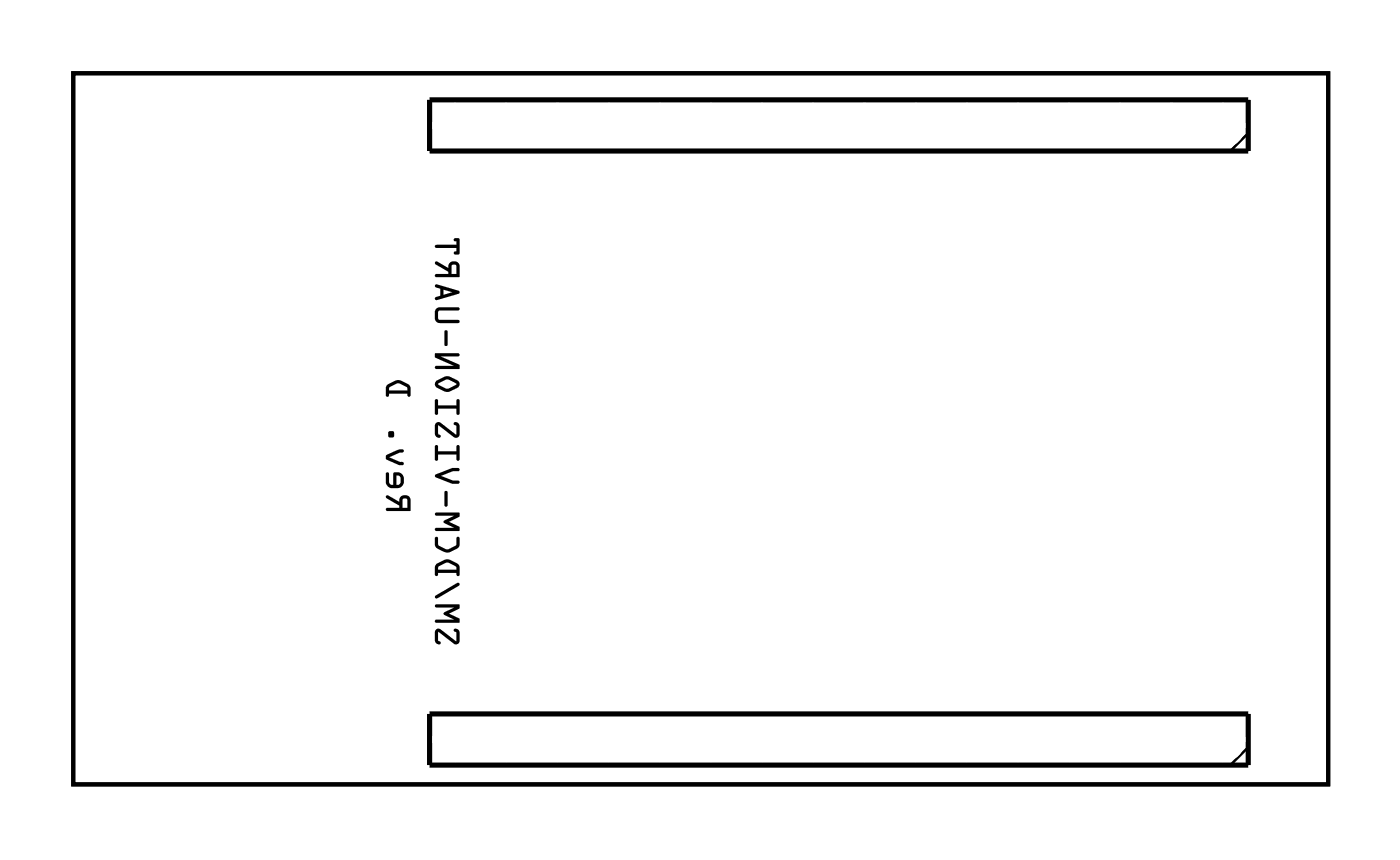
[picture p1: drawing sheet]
<svg xmlns="http://www.w3.org/2000/svg" width="69mm" height="43mm" viewBox="0 0 69 43" stroke-linecap="round" stroke-linejoin="round" font-family="sans-serif">
<path d="M3.6 3.6h62.3v35.3h-62.3z" fill="none" stroke="#000" stroke-width=".2"/>
<g fill="#000">
<path d="M3.6 3.6h62.3v35.3h-62.3zM3.6 3.6v35.3h62.3v-35.3z"/>
<path d="M20 24.8h.2v.4h-.2zM19.2 24.6v.1l.6 .4v.1h-.6v.1v.1h1.2v-.6a.28 .28 0 0 0-.3-.2 .28 .28 0 0 0-.3 .3zM19.7 23.6l.2 .1v.3l-.1 .1h-.1zM19.2 23.5v.6l.1 .1h.5a.38 .38 0 0 0 .3-.5 .38 .38 0 0 0-.6-.2v.6h-.1l-.1-.2v-.4zM19.2 22.6v.2l.6 .3 .2-.1v-.1l-.7-.2 .7-.3v-.1h-.3zM19.3 21.4v.3h.2v-.3zM19.3 19.2l.5-.2 .4 .2v.2h-.9zM19.2 19.1v.5v.1l.1-.2h.9v.2h.1v-.5a.72 .72 0 0 0-1-.1z"/>
<path d="M20 24.8h.2v.4h-.2zM20 24.8v.4h.2v-.4zM19.2 24.6v.1l.6 .4v.1h-.6v.1v.1h1.2v-.6a.3 .3 0 0 0-.5-.1l-.1 .2zM19.2 24.6l.6 .3a.29 .29 0 0 1 .3-.3 .29 .29 0 0 1 .3 .2v.6h-1.2v-.1v-.1h.6v-.1l-.6-.4zM19.7 23.6l.2 .1v.3l-.1 .1h-.1zM19.7 23.6v.5h.1l.1-.1v-.3zM19.2 23.5v.6l.1 .1h.5a.43 .43 0 0 0 .2-.7h-.5v.6h-.1l-.1-.2v-.4zM19.2 23.5h.1v.4l.1 .2h.1v-.6a.39 .39 0 0 1 .6 .2 .39 .39 0 0 1-.3 .5h-.5l-.1-.1zM19.2 22.6v.2l.6 .3 .2-.1v-.1l-.7-.2 .7-.3v-.1h-.3zM19.2 22.6l.5-.3h.3v.1l-.7 .3 .7 .2v.1l-.2 .1-.6-.3zM19.3 21.4v.3h.2v-.3zM19.3 21.4h.2v.3h-.2zM19.3 19.2l.5-.2 .4 .2v.2h-.9zM19.3 19.2v.2h.9v-.2l-.4-.2zM19.2 19.1v.5v.1l.1-.2h.9v.2h.1v-.5a.72 .72 0 0 0-1-.1zM19.2 19.1l.5-.2h.2l.4 .3 .1 .4-.2 .1v-.2h-.9v.2h-.1v-.4z"/>
<path d="M21.6 31.3v.5l.1 .2 .2-.1-.2-.1 .1-.4 .8 .6 .2-.1v-.5l-.1-.2-.2 .1 .2 .1-.1 .4-.7-.6zM21.6 30l.1 .2h.8l-.5 .3 .6 .3h-.9l-.1 .1h1.2v-.2l-.5-.2 .5-.3v-.2zM21.6 29.6v.1h.1l1.1-.6v-.1l-.1-.1zM21.8 28.1l.4-.2 .4 .2 .1 .2h-1zM21.7 28l-.1 .5 .1 .1v-.2h1v.2h.1v-.6a.72 .72 0 0 0-1.1 0zM21.6 26.7v.3a.72 .72 0 0 0 .8 .4l.4-.3v-.4h-.1l-.1 .4-.4 .2-.4-.2-.1-.4zM21.6 25.5l.1 .1h.8l-.5 .3 .6 .3h-.9l-.1 .1h1.2v-.1l-.5-.3 .5-.3v-.2zM22.1 24.4v.7v.1l.1-.1v-.7zM21.6 23.6v.1l.9 .3h.3v-.1h-.3l-.6-.3 .6-.2h.3v-.2h-.3zM21.6 22.1v.8l.1-.1v-.2h1v.2h.1v-.7h-.1v.3h-1v-.3zM21.6 21v.5l.1 .2h.2l-.2-.2 .1-.4 .8 .6 .2-.1v-.4l-.1-.2h-.2l.2 .1-.1 .5-.7-.6zM21.6 19.8v.8l.1-.1v-.2h1v.2h.1v-.7l-.1 .1v.2h-1v-.2zM21.7 18.9l-.1 .2 .1 .1 .4 .2 .6-.2a.21 .21 0 0 0 0-.3l-.5-.2zM21.8 19l.4-.2 .5 .3-.5 .2zM21.6 17.5v.2l.9 .5h-.8h-.1v.1h1.2v-.2l-.9-.4h.8l.1-.1v-.1zM22.1 16.4v.7v.1l.1-.1v-.6zM21.7 15.3l-.1 .5 .1 .2h1.1l-.1-.1h-.9l-.1-.1 .1-.4h.9l.1-.1h-1zM22 14.4l.5 .1-.5 .1zM21.6 14.1v.1l.3 .1v.4l-.3 .1v.1l1.2-.3v-.2zM22.4 13.2h.3v.4h-.3zM21.6 13v.1l.7 .4v.1h-.7v.1l.1 .1h1.1v-.6a.28 .28 0 0 0-.3-.2 .28 .28 0 0 0-.2 .3zM21.6 12.2l.1 .1h1v.2l-.2 .1h.3v-.8l-.3 .1 .2 .1v.1z"/>
<path d="M21.6 31.3v.5l.1 .2 .2-.1-.2-.1 .1-.4 .7 .5 .2 .1 .1-.1v-.5l-.1-.2-.2 .1 .2 .1-.1 .4-.7-.6zM21.6 31.3l.3-.1 .7 .6 .1-.4-.2-.1 .2-.1 .1 .2v.5l-.2 .1-.8-.6-.1 .4 .2 .1-.2 .1-.1-.2zM21.6 30l.1 .2h.8l-.5 .3 .6 .3h-.9l-.1 .1h1.2v-.2l-.5-.2 .5-.3v-.2zM21.6 30h1.2v.2l-.5 .3 .5 .2v.2h-1.2l.1-.1h.9l-.6-.3 .5-.3h-.8zM21.6 29.6v.1h.1l1.1-.6v-.1l-.1-.1zM21.6 29.6l1.1-.7 .1 .1v.1l-1.1 .6h-.1zM21.8 28.1l.4-.2 .4 .2 .1 .2h-1zM21.8 28.1l-.1 .2h1l-.1-.2-.4-.2zM21.7 28l-.1 .5 .1 .1v-.2h1v.2h.1v-.5a.72 .72 0 0 0-1.1-.1zM21.7 28l.4-.2h.3l.4 .2v.5l-.1 .1v-.2h-1v.2h-.1v-.4zM21.6 26.7v.4l.5 .3h.3l.4-.3v-.4h-.1l-.1 .4-.4 .2-.4-.2-.1-.4zM21.6 26.7h.1l.1 .4 .4 .2 .4-.2 .1-.4 .1-.1v.5l-.4 .3h-.3l-.5-.3zM21.6 25.5l.1 .1h.8l-.5 .3 .6 .3h-.9l-.1 .1h1.2v-.1l-.5-.3 .5-.3v-.2zM21.6 25.5l1.2-.1v.2l-.5 .3 .5 .3v.1h-1.2l.1-.1h.9l-.6-.3 .5-.3h-.8zM22.1 24.4v.7h.1v-.7zM22.1 24.4h.1v.7l-.1 .1v-.1zM21.6 23.6v.1l.9 .3h.3v-.1h-.3l-.6-.3 .6-.2h.3v-.2h-.3zM21.6 23.6l.9-.4h.3v.2h-.3l-.6 .2 .6 .3h.3v.1h-.3l-.9-.3zM21.6 22.1v.8l.1-.1v-.2h1v.2h.1v-.7h-.1v.3h-1v-.3zM21.6 22.1h.1v.3h1v-.3h.1v.7h-.1v-.2h-1v.2l-.1 .1zM21.6 21v.5l.1 .2h.2l-.2-.2 .1-.4 .7 .6h.2l.1-.1v-.4l-.1-.2h-.2l.2 .2-.1 .4-.7-.6zM21.6 21h.3l.7 .6 .1-.4-.2-.2h.2l.1 .2v.4l-.2 .1-.8-.6-.1 .4 .2 .2h-.2l-.1-.2zM21.6 19.8v.8l.1-.1v-.2h1v.2h.1v-.7l-.1 .1v.2h-1v-.2zM21.6 19.8l.1 .1v.2h1v-.2l.1-.1v.7h-.1v-.2h-1v.2l-.1 .1zM21.7 18.9l-.1 .2 .1 .1 .4 .2h.3l.4-.3-.1-.2-.4-.2zM21.7 18.9l.6-.2 .5 .2v.2l-.4 .3h-.3l-.4-.2-.1-.1zM21.8 19l.4-.2 .5 .3-.5 .2zM21.8 19v.1l.4 .2 .5-.2-.5-.3zM21.6 17.5v.2l.9 .5h-.8h-.1v.1h1.2v-.2l-.9-.4h.8l.1-.1v-.1zM21.6 17.5h1.2v.1l-.1 .1h-.8l.9 .4v.2h-1.2v-.1h.1h.8l-.9-.5zM22.1 16.4v.7v.1l.1-.1v-.6zM22.1 16.4l.1 .1v.6l-.1 .1v-.1zM21.7 15.3l-.1 .5 .1 .2h1.1l-.1-.1h-.9l-.1-.1 .1-.4h.9l.1-.1h-1zM21.7 15.3h.1h1l-.1 .1h-.9l-.1 .4 .1 .1h.9l.1 .1h-1.1l-.1-.2zM22 14.4l.5 .1-.5 .1zM22 14.4v.2l.5-.1zM21.6 14.1v.1l.3 .1v.4l-.3 .1v.1l1.2-.3v-.2zM21.6 14.1l1.2 .3v.2l-1.2 .3v-.1l.3-.1v-.4l-.3-.1zM22.4 13.2h.3v.4h-.3zM22.4 13.2v.4h.3v-.4zM21.6 13v.1l.7 .4v.1h-.7v.2h1.2v-.6l-.1-.2h-.4v.3zM21.6 13l.7 .3a.29 .29 0 0 1 .2-.3 .29 .29 0 0 1 .3 .2v.6h-1.1l-.1-.1v-.1h.7v-.1l-.7-.4zM21.6 12.2l.1 .1h1v.2l-.2 .1h.3v-.8l-.3 .1 .2 .1v.2zM21.6 12.2l1.1-.1v-.1l-.2-.1 .3-.1v.8h-.3l.2-.1v-.2h-1z"/>
</g>
<path d="M21.3 5h40.7v2.5h-40.7zM21.3 35.4h40.7v2.6h-40.7z" fill="none" stroke="#000" stroke-width=".25"/>
<path d="M62 6.6l-.9 .9M62 37.1l-.9 .9" fill="none" stroke="#000" stroke-width=".13"/>
<circle cx="12.4" cy="15.7" r=".64" fill="#fff"/>
<circle cx="12.4" cy="15.7" r=".64" fill="none" stroke="#fff" stroke-width=".76" stroke-linecap="butt"/>
<circle cx="9.9" cy="15.7" r=".64" fill="#fff"/>
<circle cx="9.9" cy="15.7" r=".64" fill="none" stroke="#fff" stroke-width=".76" stroke-linecap="butt"/>
<circle cx="44.9" cy="12.1" r="1.1" fill="#fff"/>
<circle cx="44.9" cy="12.1" r="1.1" fill="none" stroke="#fff" stroke-width=".25"/>
<circle cx="50.5" cy="17.6" r=".7" fill="#fff"/>
<circle cx="50.5" cy="17.6" r=".7" fill="none" stroke="#fff" stroke-width=".76" stroke-linecap="butt"/>
<circle cx="53.1" cy="17.6" r=".7" fill="#fff"/>
<circle cx="53.1" cy="17.6" r=".7" fill="none" stroke="#fff" stroke-width=".76" stroke-linecap="butt"/>
<circle cx="55.6" cy="17.6" r=".7" fill="#fff"/>
<circle cx="55.6" cy="17.6" r=".7" fill="none" stroke="#fff" stroke-width=".76" stroke-linecap="butt"/>
<circle cx="61.2" cy="12.1" r="1.1" fill="#fff"/>
<circle cx="61.2" cy="12.1" r="1.1" fill="none" stroke="#fff" stroke-width=".25"/>
<circle cx="54.3" cy="21.4" r=".7" fill="#fff"/>
<circle cx="54.3" cy="21.4" r=".7" fill="none" stroke="#fff" stroke-width=".76" stroke-linecap="butt"/>
<circle cx="54.3" cy="31.6" r=".7" fill="#fff"/>
<circle cx="54.3" cy="31.6" r=".7" fill="none" stroke="#fff" stroke-width=".76" stroke-linecap="butt"/>
<circle cx="51.8" cy="21.4" r=".7" fill="#fff"/>
<circle cx="51.8" cy="21.4" r=".7" fill="none" stroke="#fff" stroke-width=".76" stroke-linecap="butt"/>
<circle cx="51.8" cy="31.6" r=".7" fill="#fff"/>
<circle cx="51.8" cy="31.6" r=".7" fill="none" stroke="#fff" stroke-width=".76" stroke-linecap="butt"/>
<circle cx="25.1" cy="20.2" r=".7" fill="#fff"/>
<circle cx="25.1" cy="20.2" r=".7" fill="none" stroke="#fff" stroke-width=".76" stroke-linecap="butt"/>
<circle cx="25.1" cy="30.3" r=".7" fill="#fff"/>
<circle cx="25.1" cy="30.3" r=".7" fill="none" stroke="#fff" stroke-width=".76" stroke-linecap="butt"/>
<circle cx="39.1" cy="23.9" r=".6" fill="#fff"/>
<circle cx="39.1" cy="23.9" r=".6" fill="none" stroke="#fff" stroke-width=".76" stroke-linecap="butt"/>
<circle cx="39.1" cy="25.9" r=".6" fill="#fff"/>
<circle cx="39.1" cy="25.9" r=".6" fill="none" stroke="#fff" stroke-width=".76" stroke-linecap="butt"/>
<circle cx="39.1" cy="27.9" r=".6" fill="#fff"/>
<circle cx="39.1" cy="27.9" r=".6" fill="none" stroke="#fff" stroke-width=".76" stroke-linecap="butt"/>
<circle cx="39.1" cy="29.9" r=".6" fill="#fff"/>
<circle cx="39.1" cy="29.9" r=".6" fill="none" stroke="#fff" stroke-width=".76" stroke-linecap="butt"/>
<circle cx="39.1" cy="12.9" r=".6" fill="#fff"/>
<circle cx="39.1" cy="12.9" r=".6" fill="none" stroke="#fff" stroke-width=".76" stroke-linecap="butt"/>
<circle cx="39.1" cy="14.9" r=".6" fill="#fff"/>
<circle cx="39.1" cy="14.9" r=".6" fill="none" stroke="#fff" stroke-width=".76" stroke-linecap="butt"/>
<circle cx="39.1" cy="16.9" r=".6" fill="#fff"/>
<circle cx="39.1" cy="16.9" r=".6" fill="none" stroke="#fff" stroke-width=".76" stroke-linecap="butt"/>
<circle cx="39.1" cy="18.9" r=".6" fill="#fff"/>
<circle cx="39.1" cy="18.9" r=".6" fill="none" stroke="#fff" stroke-width=".76" stroke-linecap="butt"/>
<path d="M7.7 9.8h1.5v1.5h-1.5z" fill="#fff"/>
<path d="M7.7 9.8h1.5v1.5h-1.5z" fill="none" stroke="#fff" stroke-width=".76" stroke-linecap="butt"/>
<circle cx="8.5" cy="10.5" r=".76" fill="#fff"/>
<circle cx="8.5" cy="10.5" r=".76" fill="none" stroke="#fff" stroke-width=".76" stroke-linecap="butt"/>
<circle cx="8.5" cy="7" r=".76" fill="#fff"/>
<circle cx="8.5" cy="7" r=".76" fill="none" stroke="#fff" stroke-width=".76" stroke-linecap="butt"/>
<circle cx="60.7" cy="6.2" r=".74" fill="#fff"/>
<circle cx="60.7" cy="6.2" r=".74" fill="none" stroke="#fff" stroke-width=".76" stroke-linecap="butt"/>
<circle cx="58.2" cy="6.2" r=".74" fill="#fff"/>
<circle cx="58.2" cy="6.2" r=".74" fill="none" stroke="#fff" stroke-width=".76" stroke-linecap="butt"/>
<circle cx="55.6" cy="6.2" r=".74" fill="#fff"/>
<circle cx="55.6" cy="6.2" r=".74" fill="none" stroke="#fff" stroke-width=".76" stroke-linecap="butt"/>
<circle cx="53.1" cy="6.2" r=".74" fill="#fff"/>
<circle cx="53.1" cy="6.2" r=".74" fill="none" stroke="#fff" stroke-width=".76" stroke-linecap="butt"/>
<circle cx="50.5" cy="6.2" r=".74" fill="#fff"/>
<circle cx="50.5" cy="6.2" r=".74" fill="none" stroke="#fff" stroke-width=".76" stroke-linecap="butt"/>
<circle cx="48" cy="6.2" r=".74" fill="#fff"/>
<circle cx="48" cy="6.2" r=".74" fill="none" stroke="#fff" stroke-width=".76" stroke-linecap="butt"/>
<circle cx="45.5" cy="6.2" r=".74" fill="#fff"/>
<circle cx="45.5" cy="6.2" r=".74" fill="none" stroke="#fff" stroke-width=".76" stroke-linecap="butt"/>
<circle cx="42.9" cy="6.2" r=".74" fill="#fff"/>
<circle cx="42.9" cy="6.2" r=".74" fill="none" stroke="#fff" stroke-width=".76" stroke-linecap="butt"/>
<circle cx="40.4" cy="6.2" r=".74" fill="#fff"/>
<circle cx="40.4" cy="6.2" r=".74" fill="none" stroke="#fff" stroke-width=".76" stroke-linecap="butt"/>
<circle cx="37.8" cy="6.2" r=".74" fill="#fff"/>
<circle cx="37.8" cy="6.2" r=".74" fill="none" stroke="#fff" stroke-width=".76" stroke-linecap="butt"/>
<circle cx="35.3" cy="6.2" r=".74" fill="#fff"/>
<circle cx="35.3" cy="6.2" r=".74" fill="none" stroke="#fff" stroke-width=".76" stroke-linecap="butt"/>
<circle cx="32.8" cy="6.2" r=".74" fill="#fff"/>
<circle cx="32.8" cy="6.2" r=".74" fill="none" stroke="#fff" stroke-width=".76" stroke-linecap="butt"/>
<circle cx="30.2" cy="6.2" r=".74" fill="#fff"/>
<circle cx="30.2" cy="6.2" r=".74" fill="none" stroke="#fff" stroke-width=".76" stroke-linecap="butt"/>
<circle cx="27.7" cy="6.2" r=".74" fill="#fff"/>
<circle cx="27.7" cy="6.2" r=".74" fill="none" stroke="#fff" stroke-width=".76" stroke-linecap="butt"/>
<circle cx="25.1" cy="6.2" r=".74" fill="#fff"/>
<circle cx="25.1" cy="6.2" r=".74" fill="none" stroke="#fff" stroke-width=".76" stroke-linecap="butt"/>
<circle cx="22.6" cy="6.2" r=".74" fill="#fff"/>
<circle cx="22.6" cy="6.2" r=".74" fill="none" stroke="#fff" stroke-width=".76" stroke-linecap="butt"/>
<circle cx="60.7" cy="6.2" r=".74" fill="#fff"/>
<circle cx="60.7" cy="6.2" r=".74" fill="none" stroke="#fff" stroke-width=".76" stroke-linecap="butt"/>
<circle cx="58.2" cy="6.2" r=".74" fill="#fff"/>
<circle cx="58.2" cy="6.2" r=".74" fill="none" stroke="#fff" stroke-width=".76" stroke-linecap="butt"/>
<circle cx="55.6" cy="6.2" r=".74" fill="#fff"/>
<circle cx="55.6" cy="6.2" r=".74" fill="none" stroke="#fff" stroke-width=".76" stroke-linecap="butt"/>
<circle cx="53.1" cy="6.2" r=".74" fill="#fff"/>
<circle cx="53.1" cy="6.2" r=".74" fill="none" stroke="#fff" stroke-width=".76" stroke-linecap="butt"/>
<circle cx="50.5" cy="6.2" r=".74" fill="#fff"/>
<circle cx="50.5" cy="6.2" r=".74" fill="none" stroke="#fff" stroke-width=".76" stroke-linecap="butt"/>
<circle cx="48" cy="6.2" r=".74" fill="#fff"/>
<circle cx="48" cy="6.2" r=".74" fill="none" stroke="#fff" stroke-width=".76" stroke-linecap="butt"/>
<circle cx="45.5" cy="6.2" r=".74" fill="#fff"/>
<circle cx="45.5" cy="6.2" r=".74" fill="none" stroke="#fff" stroke-width=".76" stroke-linecap="butt"/>
<circle cx="42.9" cy="6.2" r=".74" fill="#fff"/>
<circle cx="42.9" cy="6.2" r=".74" fill="none" stroke="#fff" stroke-width=".76" stroke-linecap="butt"/>
<circle cx="40.4" cy="6.2" r=".74" fill="#fff"/>
<circle cx="40.4" cy="6.2" r=".74" fill="none" stroke="#fff" stroke-width=".76" stroke-linecap="butt"/>
<circle cx="37.8" cy="6.2" r=".74" fill="#fff"/>
<circle cx="37.8" cy="6.2" r=".74" fill="none" stroke="#fff" stroke-width=".76" stroke-linecap="butt"/>
<circle cx="35.3" cy="6.2" r=".74" fill="#fff"/>
<circle cx="35.3" cy="6.2" r=".74" fill="none" stroke="#fff" stroke-width=".76" stroke-linecap="butt"/>
<circle cx="32.8" cy="6.2" r=".74" fill="#fff"/>
<circle cx="32.8" cy="6.2" r=".74" fill="none" stroke="#fff" stroke-width=".76" stroke-linecap="butt"/>
<circle cx="30.2" cy="6.2" r=".74" fill="#fff"/>
<circle cx="30.2" cy="6.2" r=".74" fill="none" stroke="#fff" stroke-width=".76" stroke-linecap="butt"/>
<circle cx="27.7" cy="6.2" r=".74" fill="#fff"/>
<circle cx="27.7" cy="6.2" r=".74" fill="none" stroke="#fff" stroke-width=".76" stroke-linecap="butt"/>
<circle cx="25.1" cy="6.2" r=".74" fill="#fff"/>
<circle cx="25.1" cy="6.2" r=".74" fill="none" stroke="#fff" stroke-width=".76" stroke-linecap="butt"/>
<circle cx="22.6" cy="6.2" r=".74" fill="#fff"/>
<circle cx="22.6" cy="6.2" r=".74" fill="none" stroke="#fff" stroke-width=".76" stroke-linecap="butt"/>
<circle cx="18.9" cy="6.2" r=".75" fill="#fff"/>
<circle cx="18.9" cy="6.2" r=".75" fill="none" stroke="#fff" stroke-width=".76" stroke-linecap="butt"/>
<circle cx="16.4" cy="6.2" r=".75" fill="#fff"/>
<circle cx="16.4" cy="6.2" r=".75" fill="none" stroke="#fff" stroke-width=".76" stroke-linecap="butt"/>
<circle cx="13.8" cy="6.2" r=".75" fill="#fff"/>
<circle cx="13.8" cy="6.2" r=".75" fill="none" stroke="#fff" stroke-width=".76" stroke-linecap="butt"/>
<circle cx="18.9" cy="6.2" r=".61" fill="#fff"/>
<circle cx="18.9" cy="6.2" r=".61" fill="none" stroke="#fff" stroke-width=".76" stroke-linecap="butt"/>
<circle cx="16.4" cy="6.2" r=".61" fill="#fff"/>
<circle cx="16.4" cy="6.2" r=".61" fill="none" stroke="#fff" stroke-width=".76" stroke-linecap="butt"/>
<circle cx="13.8" cy="6.2" r=".61" fill="#fff"/>
<circle cx="13.8" cy="6.2" r=".61" fill="none" stroke="#fff" stroke-width=".76" stroke-linecap="butt"/>
<circle cx="15.8" cy="36.4" r=".63" fill="#fff"/>
<circle cx="15.8" cy="36.4" r=".63" fill="none" stroke="#fff" stroke-width=".7" stroke-linecap="butt"/>
<circle cx="17.8" cy="36.4" r=".63" fill="#fff"/>
<circle cx="17.8" cy="36.4" r=".63" fill="none" stroke="#fff" stroke-width=".7" stroke-linecap="butt"/>
<circle cx="8.1" cy="36.4" r=".63" fill="#fff"/>
<circle cx="8.1" cy="36.4" r=".63" fill="none" stroke="#fff" stroke-width=".7" stroke-linecap="butt"/>
<circle cx="10.1" cy="36.4" r=".63" fill="#fff"/>
<circle cx="10.1" cy="36.4" r=".63" fill="none" stroke="#fff" stroke-width=".7" stroke-linecap="butt"/>
<circle cx="8.6" cy="20.2" r=".75" fill="#fff"/>
<circle cx="8.6" cy="20.2" r=".75" fill="none" stroke="#fff" stroke-width=".76" stroke-linecap="butt"/>
<circle cx="8.6" cy="22.7" r=".75" fill="#fff"/>
<circle cx="8.6" cy="22.7" r=".75" fill="none" stroke="#fff" stroke-width=".76" stroke-linecap="butt"/>
<circle cx="8.6" cy="25.2" r=".75" fill="#fff"/>
<circle cx="8.6" cy="25.2" r=".75" fill="none" stroke="#fff" stroke-width=".76" stroke-linecap="butt"/>
<circle cx="8.6" cy="27.7" r=".75" fill="#fff"/>
<circle cx="8.6" cy="27.7" r=".75" fill="none" stroke="#fff" stroke-width=".76" stroke-linecap="butt"/>
<circle cx="8.6" cy="30.2" r=".75" fill="#fff"/>
<circle cx="8.6" cy="30.2" r=".75" fill="none" stroke="#fff" stroke-width=".76" stroke-linecap="butt"/>
<circle cx="8.6" cy="20.2" r=".6" fill="#fff"/>
<circle cx="8.6" cy="20.2" r=".6" fill="none" stroke="#fff" stroke-width=".76" stroke-linecap="butt"/>
<circle cx="8.6" cy="22.7" r=".6" fill="#fff"/>
<circle cx="8.6" cy="22.7" r=".6" fill="none" stroke="#fff" stroke-width=".76" stroke-linecap="butt"/>
<circle cx="8.6" cy="25.2" r=".6" fill="#fff"/>
<circle cx="8.6" cy="25.2" r=".6" fill="none" stroke="#fff" stroke-width=".76" stroke-linecap="butt"/>
<circle cx="8.6" cy="27.7" r=".6" fill="#fff"/>
<circle cx="8.6" cy="27.7" r=".6" fill="none" stroke="#fff" stroke-width=".76" stroke-linecap="butt"/>
<circle cx="8.6" cy="30.2" r=".6" fill="#fff"/>
<circle cx="8.6" cy="30.2" r=".6" fill="none" stroke="#fff" stroke-width=".76" stroke-linecap="butt"/>
<circle cx="45.4" cy="16.4" r=".74" fill="#fff"/>
<circle cx="45.4" cy="16.4" r=".74" fill="none" stroke="#fff" stroke-width=".76" stroke-linecap="butt"/>
<circle cx="45.4" cy="18.9" r=".74" fill="#fff"/>
<circle cx="45.4" cy="18.9" r=".74" fill="none" stroke="#fff" stroke-width=".76" stroke-linecap="butt"/>
<circle cx="45.4" cy="21.4" r=".74" fill="#fff"/>
<circle cx="45.4" cy="21.4" r=".74" fill="none" stroke="#fff" stroke-width=".76" stroke-linecap="butt"/>
<circle cx="45.4" cy="24" r=".74" fill="#fff"/>
<circle cx="45.4" cy="24" r=".74" fill="none" stroke="#fff" stroke-width=".76" stroke-linecap="butt"/>
<circle cx="45.4" cy="26.5" r=".74" fill="#fff"/>
<circle cx="45.4" cy="26.5" r=".74" fill="none" stroke="#fff" stroke-width=".76" stroke-linecap="butt"/>
<circle cx="45.4" cy="29.1" r=".74" fill="#fff"/>
<circle cx="45.4" cy="29.1" r=".74" fill="none" stroke="#fff" stroke-width=".76" stroke-linecap="butt"/>
<circle cx="45.4" cy="31.6" r=".74" fill="#fff"/>
<circle cx="45.4" cy="31.6" r=".74" fill="none" stroke="#fff" stroke-width=".76" stroke-linecap="butt"/>
<circle cx="17.5" cy="12.6" r=".74" fill="#fff"/>
<circle cx="17.5" cy="12.6" r=".74" fill="none" stroke="#fff" stroke-width=".76" stroke-linecap="butt"/>
<circle cx="17.5" cy="15.1" r=".74" fill="#fff"/>
<circle cx="17.5" cy="15.1" r=".74" fill="none" stroke="#fff" stroke-width=".76" stroke-linecap="butt"/>
<circle cx="17.5" cy="17.7" r=".74" fill="#fff"/>
<circle cx="17.5" cy="17.7" r=".74" fill="none" stroke="#fff" stroke-width=".76" stroke-linecap="butt"/>
<circle cx="17.5" cy="20.2" r=".74" fill="#fff"/>
<circle cx="17.5" cy="20.2" r=".74" fill="none" stroke="#fff" stroke-width=".76" stroke-linecap="butt"/>
<circle cx="17.5" cy="22.7" r=".74" fill="#fff"/>
<circle cx="17.5" cy="22.7" r=".74" fill="none" stroke="#fff" stroke-width=".76" stroke-linecap="butt"/>
<circle cx="17.5" cy="25.3" r=".74" fill="#fff"/>
<circle cx="17.5" cy="25.3" r=".74" fill="none" stroke="#fff" stroke-width=".76" stroke-linecap="butt"/>
<circle cx="17.5" cy="27.8" r=".74" fill="#fff"/>
<circle cx="17.5" cy="27.8" r=".74" fill="none" stroke="#fff" stroke-width=".76" stroke-linecap="butt"/>
<circle cx="17.5" cy="30.4" r=".74" fill="#fff"/>
<circle cx="17.5" cy="30.4" r=".74" fill="none" stroke="#fff" stroke-width=".76" stroke-linecap="butt"/>
<circle cx="32.7" cy="12.5" r=".74" fill="#fff"/>
<circle cx="32.7" cy="12.5" r=".74" fill="none" stroke="#fff" stroke-width=".76" stroke-linecap="butt"/>
<circle cx="32.7" cy="15.1" r=".74" fill="#fff"/>
<circle cx="32.7" cy="15.1" r=".74" fill="none" stroke="#fff" stroke-width=".76" stroke-linecap="butt"/>
<circle cx="32.7" cy="17.6" r=".74" fill="#fff"/>
<circle cx="32.7" cy="17.6" r=".74" fill="none" stroke="#fff" stroke-width=".76" stroke-linecap="butt"/>
<circle cx="32.7" cy="20.2" r=".74" fill="#fff"/>
<circle cx="32.7" cy="20.2" r=".74" fill="none" stroke="#fff" stroke-width=".76" stroke-linecap="butt"/>
<circle cx="32.7" cy="22.7" r=".74" fill="#fff"/>
<circle cx="32.7" cy="22.7" r=".74" fill="none" stroke="#fff" stroke-width=".76" stroke-linecap="butt"/>
<circle cx="32.7" cy="25.2" r=".74" fill="#fff"/>
<circle cx="32.7" cy="25.2" r=".74" fill="none" stroke="#fff" stroke-width=".76" stroke-linecap="butt"/>
<circle cx="32.7" cy="27.8" r=".74" fill="#fff"/>
<circle cx="32.7" cy="27.8" r=".74" fill="none" stroke="#fff" stroke-width=".76" stroke-linecap="butt"/>
<circle cx="32.7" cy="30.3" r=".74" fill="#fff"/>
<circle cx="32.7" cy="30.3" r=".74" fill="none" stroke="#fff" stroke-width=".76" stroke-linecap="butt"/>
<circle cx="60.7" cy="16.4" r=".74" fill="#fff"/>
<circle cx="60.7" cy="16.4" r=".74" fill="none" stroke="#fff" stroke-width=".76" stroke-linecap="butt"/>
<circle cx="60.7" cy="18.9" r=".74" fill="#fff"/>
<circle cx="60.7" cy="18.9" r=".74" fill="none" stroke="#fff" stroke-width=".76" stroke-linecap="butt"/>
<circle cx="60.7" cy="21.4" r=".74" fill="#fff"/>
<circle cx="60.7" cy="21.4" r=".74" fill="none" stroke="#fff" stroke-width=".76" stroke-linecap="butt"/>
<circle cx="60.7" cy="24" r=".74" fill="#fff"/>
<circle cx="60.7" cy="24" r=".74" fill="none" stroke="#fff" stroke-width=".76" stroke-linecap="butt"/>
<circle cx="60.7" cy="26.5" r=".74" fill="#fff"/>
<circle cx="60.7" cy="26.5" r=".74" fill="none" stroke="#fff" stroke-width=".76" stroke-linecap="butt"/>
<circle cx="60.7" cy="29.1" r=".74" fill="#fff"/>
<circle cx="60.7" cy="29.1" r=".74" fill="none" stroke="#fff" stroke-width=".76" stroke-linecap="butt"/>
<circle cx="60.7" cy="31.6" r=".74" fill="#fff"/>
<circle cx="60.7" cy="31.6" r=".74" fill="none" stroke="#fff" stroke-width=".76" stroke-linecap="butt"/>
<circle cx="60.7" cy="36.7" r=".74" fill="#fff"/>
<circle cx="60.7" cy="36.7" r=".74" fill="none" stroke="#fff" stroke-width=".76" stroke-linecap="butt"/>
<circle cx="58.2" cy="36.7" r=".74" fill="#fff"/>
<circle cx="58.2" cy="36.7" r=".74" fill="none" stroke="#fff" stroke-width=".76" stroke-linecap="butt"/>
<circle cx="55.6" cy="36.7" r=".74" fill="#fff"/>
<circle cx="55.6" cy="36.7" r=".74" fill="none" stroke="#fff" stroke-width=".76" stroke-linecap="butt"/>
<circle cx="53.1" cy="36.7" r=".74" fill="#fff"/>
<circle cx="53.1" cy="36.7" r=".74" fill="none" stroke="#fff" stroke-width=".76" stroke-linecap="butt"/>
<circle cx="50.5" cy="36.7" r=".74" fill="#fff"/>
<circle cx="50.5" cy="36.7" r=".74" fill="none" stroke="#fff" stroke-width=".76" stroke-linecap="butt"/>
<circle cx="48" cy="36.7" r=".74" fill="#fff"/>
<circle cx="48" cy="36.7" r=".74" fill="none" stroke="#fff" stroke-width=".76" stroke-linecap="butt"/>
<circle cx="45.5" cy="36.7" r=".74" fill="#fff"/>
<circle cx="45.5" cy="36.7" r=".74" fill="none" stroke="#fff" stroke-width=".76" stroke-linecap="butt"/>
<circle cx="42.9" cy="36.7" r=".74" fill="#fff"/>
<circle cx="42.9" cy="36.7" r=".74" fill="none" stroke="#fff" stroke-width=".76" stroke-linecap="butt"/>
<circle cx="40.4" cy="36.7" r=".74" fill="#fff"/>
<circle cx="40.4" cy="36.7" r=".74" fill="none" stroke="#fff" stroke-width=".76" stroke-linecap="butt"/>
<circle cx="37.8" cy="36.7" r=".74" fill="#fff"/>
<circle cx="37.8" cy="36.7" r=".74" fill="none" stroke="#fff" stroke-width=".76" stroke-linecap="butt"/>
<circle cx="35.3" cy="36.7" r=".74" fill="#fff"/>
<circle cx="35.3" cy="36.7" r=".74" fill="none" stroke="#fff" stroke-width=".76" stroke-linecap="butt"/>
<circle cx="32.8" cy="36.7" r=".74" fill="#fff"/>
<circle cx="32.8" cy="36.7" r=".74" fill="none" stroke="#fff" stroke-width=".76" stroke-linecap="butt"/>
<circle cx="30.2" cy="36.7" r=".74" fill="#fff"/>
<circle cx="30.2" cy="36.7" r=".74" fill="none" stroke="#fff" stroke-width=".76" stroke-linecap="butt"/>
<circle cx="27.7" cy="36.7" r=".74" fill="#fff"/>
<circle cx="27.7" cy="36.7" r=".74" fill="none" stroke="#fff" stroke-width=".76" stroke-linecap="butt"/>
<circle cx="25.1" cy="36.7" r=".74" fill="#fff"/>
<circle cx="25.1" cy="36.7" r=".74" fill="none" stroke="#fff" stroke-width=".76" stroke-linecap="butt"/>
<circle cx="22.6" cy="36.7" r=".74" fill="#fff"/>
<circle cx="22.6" cy="36.7" r=".74" fill="none" stroke="#fff" stroke-width=".76" stroke-linecap="butt"/>
<circle cx="60.7" cy="36.7" r=".74" fill="#fff"/>
<circle cx="60.7" cy="36.7" r=".74" fill="none" stroke="#fff" stroke-width=".76" stroke-linecap="butt"/>
<circle cx="58.2" cy="36.7" r=".74" fill="#fff"/>
<circle cx="58.2" cy="36.7" r=".74" fill="none" stroke="#fff" stroke-width=".76" stroke-linecap="butt"/>
<circle cx="55.6" cy="36.7" r=".74" fill="#fff"/>
<circle cx="55.6" cy="36.7" r=".74" fill="none" stroke="#fff" stroke-width=".76" stroke-linecap="butt"/>
<circle cx="53.1" cy="36.7" r=".74" fill="#fff"/>
<circle cx="53.1" cy="36.7" r=".74" fill="none" stroke="#fff" stroke-width=".76" stroke-linecap="butt"/>
<circle cx="50.5" cy="36.7" r=".74" fill="#fff"/>
<circle cx="50.5" cy="36.7" r=".74" fill="none" stroke="#fff" stroke-width=".76" stroke-linecap="butt"/>
<circle cx="48" cy="36.7" r=".74" fill="#fff"/>
<circle cx="48" cy="36.7" r=".74" fill="none" stroke="#fff" stroke-width=".76" stroke-linecap="butt"/>
<circle cx="45.5" cy="36.7" r=".74" fill="#fff"/>
<circle cx="45.5" cy="36.7" r=".74" fill="none" stroke="#fff" stroke-width=".76" stroke-linecap="butt"/>
<circle cx="42.9" cy="36.7" r=".74" fill="#fff"/>
<circle cx="42.9" cy="36.7" r=".74" fill="none" stroke="#fff" stroke-width=".76" stroke-linecap="butt"/>
<circle cx="40.4" cy="36.7" r=".74" fill="#fff"/>
<circle cx="40.4" cy="36.7" r=".74" fill="none" stroke="#fff" stroke-width=".76" stroke-linecap="butt"/>
<circle cx="37.8" cy="36.7" r=".74" fill="#fff"/>
<circle cx="37.8" cy="36.7" r=".74" fill="none" stroke="#fff" stroke-width=".76" stroke-linecap="butt"/>
<circle cx="35.3" cy="36.7" r=".74" fill="#fff"/>
<circle cx="35.3" cy="36.7" r=".74" fill="none" stroke="#fff" stroke-width=".76" stroke-linecap="butt"/>
<circle cx="32.8" cy="36.7" r=".74" fill="#fff"/>
<circle cx="32.8" cy="36.7" r=".74" fill="none" stroke="#fff" stroke-width=".76" stroke-linecap="butt"/>
<circle cx="30.2" cy="36.7" r=".74" fill="#fff"/>
<circle cx="30.2" cy="36.7" r=".74" fill="none" stroke="#fff" stroke-width=".76" stroke-linecap="butt"/>
<circle cx="27.7" cy="36.7" r=".74" fill="#fff"/>
<circle cx="27.7" cy="36.7" r=".74" fill="none" stroke="#fff" stroke-width=".76" stroke-linecap="butt"/>
<circle cx="25.1" cy="36.7" r=".74" fill="#fff"/>
<circle cx="25.1" cy="36.7" r=".74" fill="none" stroke="#fff" stroke-width=".76" stroke-linecap="butt"/>
<circle cx="22.6" cy="36.7" r=".74" fill="#fff"/>
<circle cx="22.6" cy="36.7" r=".74" fill="none" stroke="#fff" stroke-width=".76" stroke-linecap="butt"/>
</svg>
